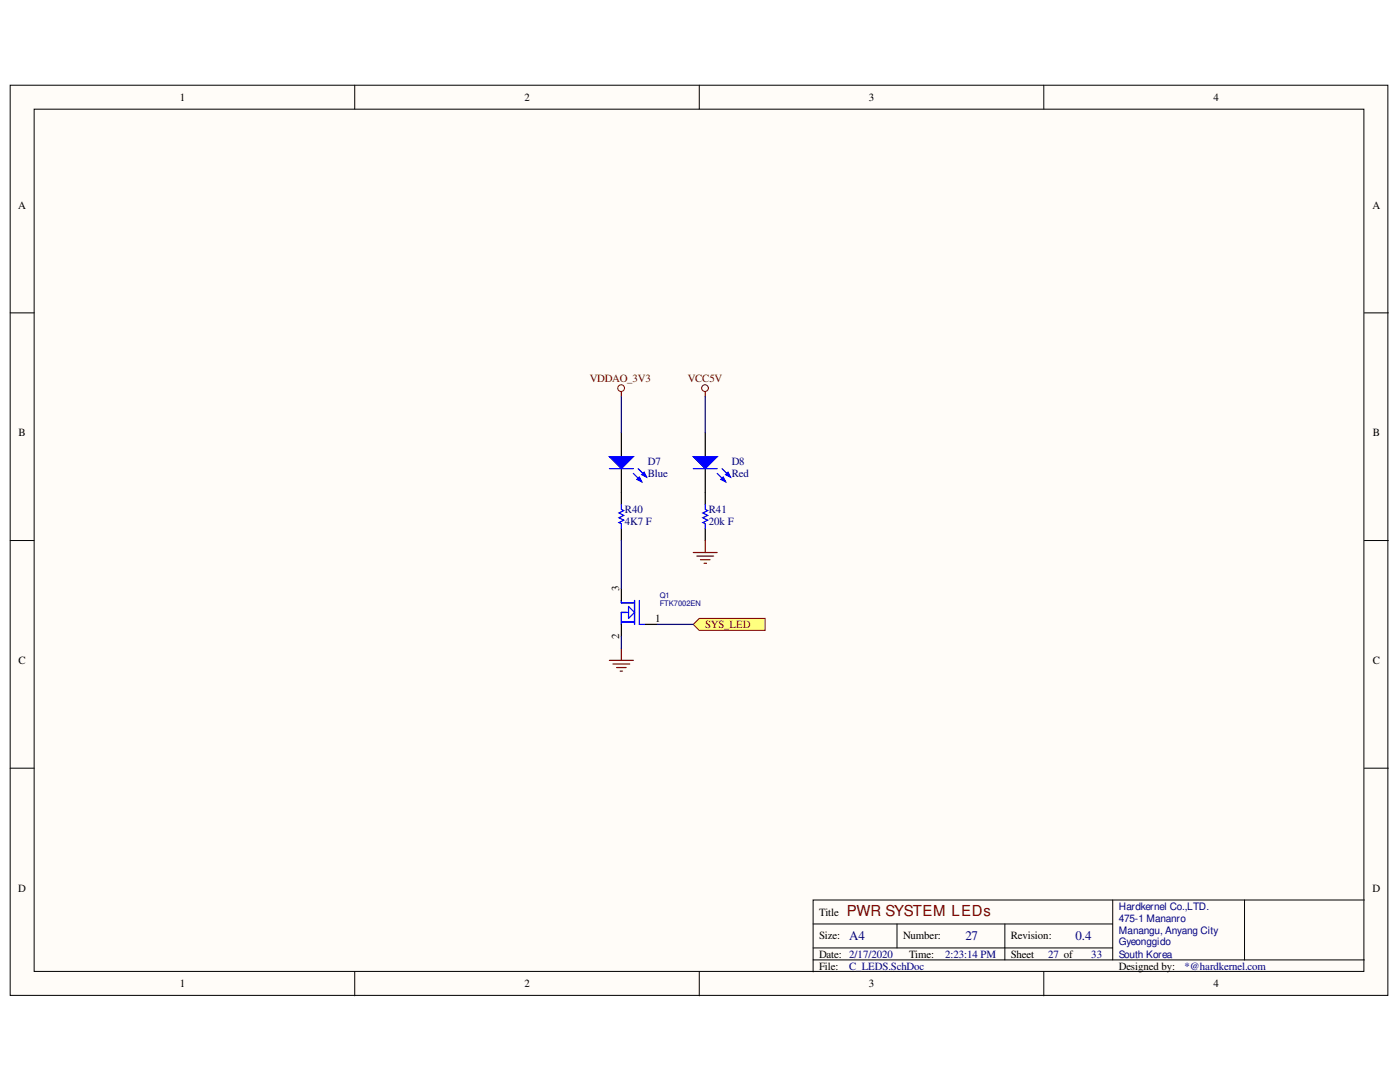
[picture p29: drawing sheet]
<svg xmlns="http://www.w3.org/2000/svg" width="279mm" height="216mm" viewBox="0 0 279 216" stroke-linecap="round" stroke-linejoin="round" font-family="sans-serif">
<defs><g id="words">
<text font-size="3" fill="#7f0000" x="169" y="182.7">PWR SYSTEM LEDs</text>
<g font-size="2.6" fill="#00007f">
<text x="169.5" y="187.6">A4</text>
<text x="192.7" y="187.6">27</text>
<text x="214.7" y="187.6">0.4</text>
</g>
<g font-size="2.2">
<text x="35.9" y="20.1">1</text>
<text x="104.7" y="20.1">2</text>
<text x="173.4" y="20.1">3</text>
<text x="242.2" y="20.1">4</text>
<text x="3.6" y="41.6">A</text>
<text x="273.9" y="41.6">A</text>
<text x="3.7" y="87.1">B</text>
<text x="274" y="87.1">B</text>
<text x="123.5" y="117.9" transform="rotate(-90 123.5 117.9)">3</text>
<text x="130.7" y="124.1">1</text>
<text x="123.5" y="127.6" transform="rotate(-90 123.5 127.6)">2</text>
<text x="3.7" y="132.5">C</text>
<text x="274" y="132.5">C</text>
<text x="3.6" y="177.9">D</text>
<text x="273.9" y="177.9">D</text>
<text x="163.5" y="182.7">Title</text>
<text x="163.5" y="187.5">Size:</text>
<text x="163.5" y="191.1">Date: 2/17/2020</text>
<text x="180.2" y="187.5">Number:</text>
<text x="181.4" y="191.1">Time:</text>
<text x="201.7" y="187.5">Revision:</text>
<text x="201.7" y="191.1">Sheet</text>
<text x="35.9" y="197">1</text>
<text x="104.7" y="197">2</text>
<text x="163.5" y="193.5">File:</text>
<text x="173.4" y="197">3</text>
<text x="223.3" y="193.5">Designed by:</text>
<text x="242.2" y="197">4</text>
</g>
<g font-size="2.2" fill="#7f0000">
<text x="117.7" y="76.3">VDDAO_3V3</text>
<text x="137.2" y="76.3">VCC5V</text>
<text x="140.7" y="125.3">SYS_LED</text>
</g>
<g font-size="2.2" fill="#00007f">
<text x="129.3" y="92.8">D7</text>
<text x="129.3" y="95.2">Blue</text>
<text x="146" y="92.8">D8</text>
<text x="146" y="95.2">Red</text>
<text x="124.7" y="102.4">R40</text>
<text x="124.7" y="104.7">4K7 F</text>
<text x="141.5" y="102.4">R41</text>
<text x="141.5" y="104.7">20k F</text>
<text x="188.6" y="191.1">2:23:14 PM</text>
<text x="209.2" y="191.1">27 of</text>
<text x="217.8" y="191.1">33</text>
<text x="169.5" y="193.5">C_LEDS.SchDoc</text>
<text x="236.4" y="193.5">*@hardkernel.com</text>
</g>
<g font-size="2" fill="#00007f">
<text x="223.3" y="181.5">Hardkernel Co.,LTD.</text>
<text x="223.3" y="183.9">475-1 Mananro</text>
<text x="223.3" y="186.3">Manangu, Anyang City</text>
<text x="223.3" y="188.6">Gyeonggido</text>
<text x="223.3" y="191.1">South Korea</text>
</g>
<g font-size="1.5" fill="#00007f">
<text x="131.7" y="119.3">Q1</text>
<text x="131.7" y="120.9">FTK7002EN</text>
</g>
</g></defs>
<g fill="#fffcf8" stroke="#000" stroke-width=".2">
<path d="M2 17h275v181.6h-275z"/>
<path d="M6.8 21.8h265.4v172h-265.4z"/>
</g>
<g fill="none" stroke="#000" stroke-width=".2">
<path d="M70.8 17v4.8M139.6 17v4.8M208.3 17v4.8M2 62.4h4.8M272.3 62.4h4.8M2 107.9h4.8M272.3 107.9h4.8M2 153.3h4.8M272.3 153.3h4.8M222.1 179.6v11.9M248.4 179.6h-86.1v14.3M272.3 179.6h-23.9v11.9"/>
<path d="M70.8 193.9v4.8M139.6 193.9v4.8M162.3 184.4h59.8M162.3 191.5h110M162.3 189.1h59.8M179 184.4v4.7M200.5 184.4v7.1M208.3 193.9v4.8"/>
</g>
<path d="M140.7 86.3v4.8M140.7 93.5v4.8" fill="none" stroke="#000" stroke-width=".24"/>
<path d="M138.4 91.1h4.7l-2.4 2.4z" fill="#00f"/>
<path d="M138.4 91.1h4.7l-2.4 2.4zM143.1 94.5l1.7 1.6M144.1 93.5l1.7 1.7" fill="none" stroke="#00f" stroke-width=".24"/>
<path d="M143.9 95.7l.4-.5 .5 .9z" fill="#00f"/>
<path d="M143.9 95.7l.4-.5 .5 .9z" fill="none" stroke="#00f" stroke-width=".24"/>
<path d="M144.8 94.7l.5-.5 .5 1z" fill="#00f"/>
<path d="M138.4 93.5h4.7M144.8 94.7l.5-.5 .5 1z" fill="none" stroke="#00f" stroke-width=".24"/>
<path d="M124 86.3v4.8M124 93.5v4.8" fill="none" stroke="#000" stroke-width=".24"/>
<path d="M121.6 91.1h4.8l-2.4 2.4z" fill="#00f"/>
<path d="M121.6 91.1h4.8l-2.4 2.4zM126.4 94.5l1.7 1.6M127.4 93.5l1.6 1.7" fill="none" stroke="#00f" stroke-width=".24"/>
<path d="M127.1 95.7l.5-.5 .5 .9z" fill="#00f"/>
<path d="M127.1 95.7l.5-.5 .5 .9z" fill="none" stroke="#00f" stroke-width=".24"/>
<path d="M128.1 94.7l.5-.5 .4 1z" fill="#00f"/>
<path d="M121.6 93.5h4.8M128.1 94.7l.5-.5 .4 1zM124 100.7v.9l.5 .3-1 .5 1 .4-1 .5 1 .5-1 .5 .5 .2v1M140.7 100.7v.9l.5 .3-.9 .5 .9 .4-.9 .5 .9 .5-.9 .5 .4 .2v1" fill="none" stroke="#00f" stroke-width=".24"/>
<path d="M124 98.3v2.4M140.7 98.3v2.4M124 105.5v2.4M140.7 105.5v2.4" fill="none" stroke="#000" stroke-width=".24"/>
<circle cx="124" cy="77.4" r=".67" fill="none" stroke="#7f0000" stroke-width=".2"/>
<path d="M124 78.2v1" fill="none" stroke="#7f0000" stroke-width=".24"/>
<path d="M138.4 124.6l1.2-1.2h13.1v2.4h-13.1z" fill-rule="evenodd" fill="#ffff7f" stroke="#7f0000" stroke-width=".2"/>
<path d="M140.7 78.2v1M138.4 110.2h4.7M139.1 111h3.3M139.8 111.7h1.9M140.5 112.4h.5M140.7 107.9v2.3M121.6 131.8h4.8M122.3 132.5h3.4M123 133.2h2M123.8 133.9h.4M124 129.4v2.4" fill="none" stroke="#7f0000" stroke-width=".24"/>
<circle cx="140.7" cy="77.4" r=".67" fill="none" stroke="#7f0000" stroke-width=".2"/>
<path d="M124 119.8v.5h2.6M126.6 119.8v4.8M127.6 119.8v4.8h1.2M124 124.1h2.6M125.4 121l1.2 1.2-1.2 1.2zM125.4 122.2h-1.4v2.4" fill="none" stroke="#00f" stroke-width=".24"/>
<path d="M124 117.4v2.4M124 124.6v2.4M128.8 124.6h2.4" fill="none" stroke="#000" stroke-width=".24"/>
<path d="M124 79.2v7.1M140.7 79.2v7.1M124 107.9v9.5M124 127v2.4M131.2 124.6h7.2" fill="none" stroke="#00007f" stroke-width=".24"/>
<use href="#words"/>
</svg>
